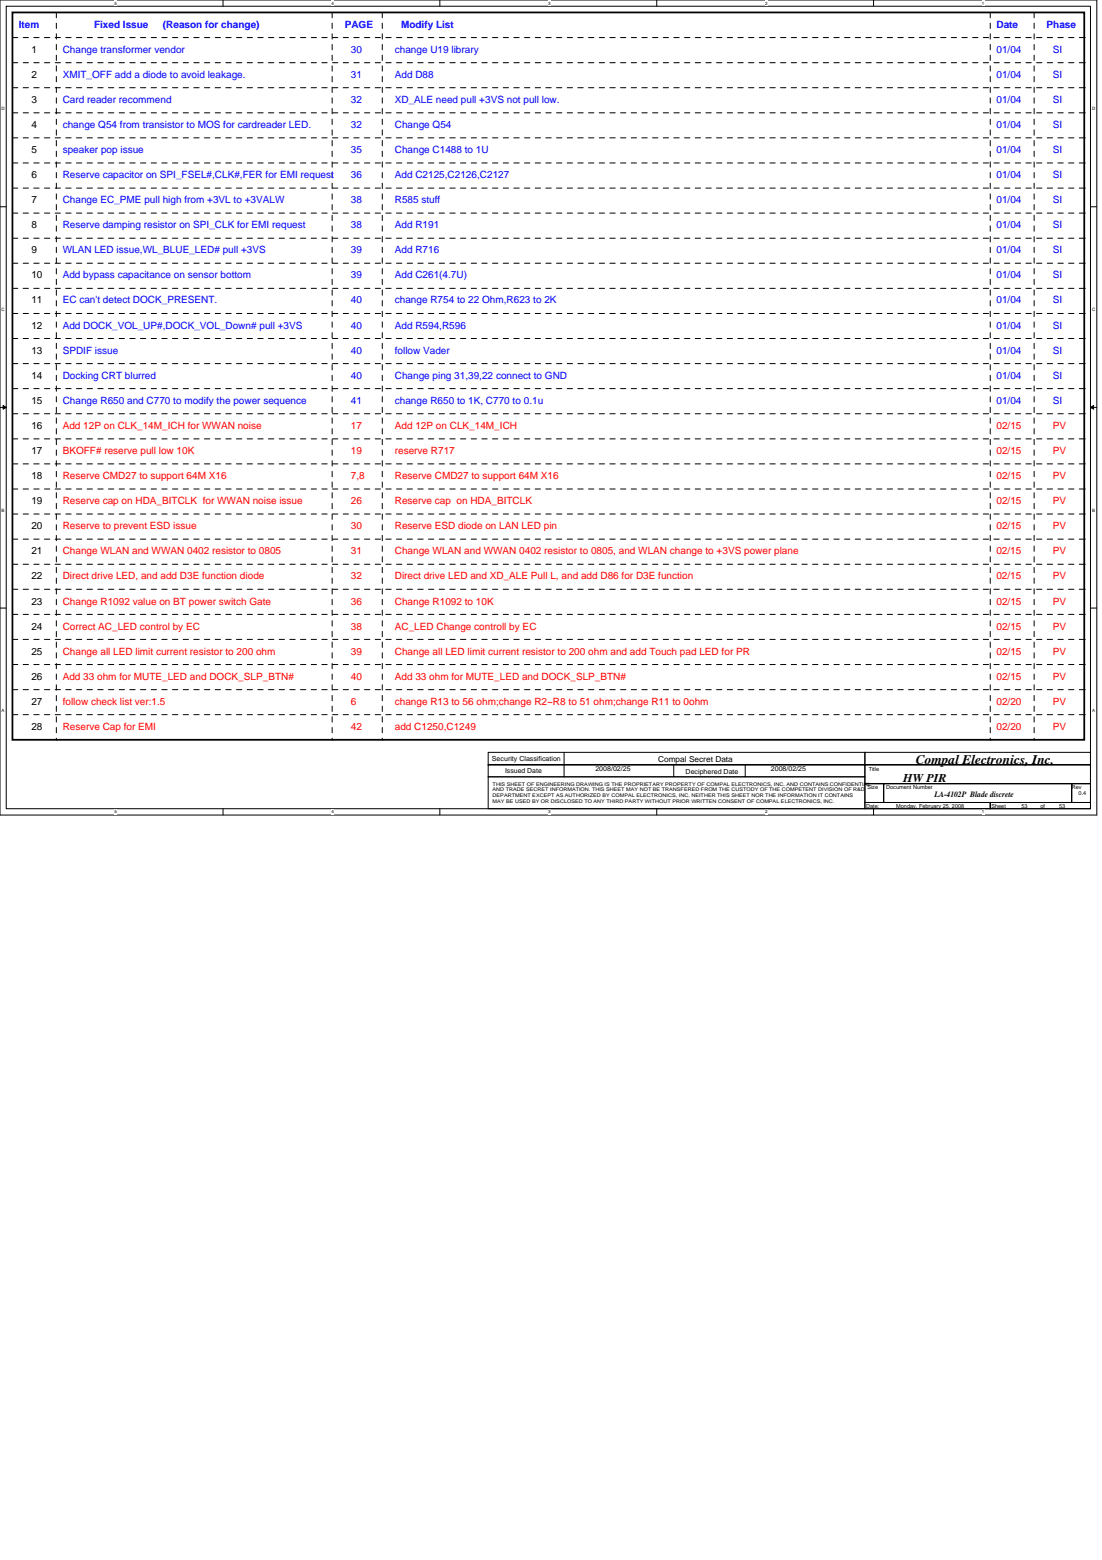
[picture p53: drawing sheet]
<svg xmlns="http://www.w3.org/2000/svg" width="210mm" height="297mm" viewBox="0 0 210 297" stroke-linecap="round" stroke-linejoin="round" font-family="sans-serif">
<defs><g id="words">
<text font-size="2.5" x="174.4" y="145.5">Compal Electronics, Inc.</text>
<text font-size="2.3" x="172" y="148.9">HW PIR</text>
<g font-size="1.9" fill="#00f">
<text x="3.6" y="5.3">Item</text>
<text x="17.9" y="5.3">Fixed Issue</text>
<text x="31" y="5.3">(Reason for change)</text>
<text x="65.7" y="5.3">PAGE</text>
<text x="76.4" y="5.3">Modify List</text>
<text x="189.8" y="5.3">Date</text>
<text x="199.3" y="5.3">Phase</text>
<text x="11.9" y="10">Change transformer vendor</text>
<text x="66.8" y="10">30</text>
<text x="75.2" y="10">change U19 library</text>
<text x="189.8" y="10">01/04</text>
<text x="200.6" y="10">SI</text>
<text x="11.9" y="14.8">XMIT_OFF add a diode to avoid leakage.</text>
<text x="66.8" y="14.8">31</text>
<text x="75.2" y="14.8">Add D88</text>
<text x="189.8" y="14.8">01/04</text>
<text x="200.6" y="14.8">SI</text>
<text x="11.9" y="19.6">Card reader recommend</text>
<text x="66.8" y="19.6">32</text>
<text x="75.2" y="19.6">XD_ALE need pull +3VS not pull low.</text>
<text x="189.8" y="19.6">01/04</text>
<text x="200.6" y="19.6">SI</text>
<text x="11.9" y="24.4">change Q54 from transistor to MOS for cardreader LED.</text>
<text x="11.9" y="29.1">speaker pop issue</text>
<text x="66.8" y="29.1">35</text>
<text x="66.8" y="24.4">32</text>
<text x="75.2" y="29.1">Change C1488 to 1U</text>
<text x="75.2" y="24.4">Change Q54</text>
<text x="189.8" y="24.4">01/04</text>
<text x="189.8" y="29.1">01/04</text>
<text x="200.6" y="24.4">SI</text>
<text x="200.6" y="29.1">SI</text>
<text x="11.9" y="33.9">Reserve capacitor on SPI_FSEL#,CLK#,FER for EMI request</text>
<text x="66.8" y="33.9">36</text>
<text x="75.2" y="33.9">Add C2125,C2126,C2127</text>
<text x="189.8" y="33.9">01/04</text>
<text x="200.6" y="33.9">SI</text>
<text x="11.9" y="38.7">Change EC_PME pull high from +3VL to +3VALW</text>
<text x="66.8" y="38.7">38</text>
<text x="75.2" y="38.7">R585 stuff</text>
<text x="189.8" y="38.7">01/04</text>
<text x="200.6" y="38.7">SI</text>
<text x="11.9" y="43.5">Reserve damping resistor on SPI_CLK for EMI request</text>
<text x="66.8" y="43.5">38</text>
<text x="75.2" y="43.5">Add R191</text>
<text x="189.8" y="43.5">01/04</text>
<text x="200.6" y="43.5">SI</text>
<text x="11.9" y="48.2">WLAN LED issue,WL_BLUE_LED# pull +3VS</text>
<text x="11.9" y="53">Add bypass capacitance on sensor bottom</text>
<text x="66.8" y="48.2">39</text>
<text x="66.8" y="53">39</text>
<text x="75.2" y="48.2">Add R716</text>
<text x="75.2" y="53">Add C261(4.7U)</text>
<text x="189.8" y="53">01/04</text>
<text x="189.8" y="48.2">01/04</text>
<text x="200.6" y="48.2">SI</text>
<text x="200.6" y="53">SI</text>
<text x="11.9" y="57.8">EC can't detect DOCK_PRESENT.</text>
<text x="66.8" y="57.8">40</text>
<text x="75.2" y="57.8">change R754 to 22 Ohm,R623 to 2K</text>
<text x="189.8" y="57.8">01/04</text>
<text x="200.6" y="57.8">SI</text>
<text x="11.9" y="62.6">Add DOCK_VOL_UP#,DOCK_VOL_Down# pull +3VS</text>
<text x="66.8" y="62.6">40</text>
<text x="75.2" y="62.6">Add R594,R596</text>
<text x="189.8" y="62.6">01/04</text>
<text x="200.6" y="62.6">SI</text>
<text x="11.9" y="67.4">SPDIF issue</text>
<text x="66.8" y="67.4">40</text>
<text x="75.2" y="67.4">follow Vader</text>
<text x="189.8" y="67.4">01/04</text>
<text x="200.6" y="67.4">SI</text>
<text x="11.9" y="72.1">Docking CRT blurred</text>
<text x="11.9" y="76.9">Change R650 and C770 to modify the power sequence</text>
<text x="66.8" y="76.9">41</text>
<text x="66.8" y="72.1">40</text>
<text x="75.2" y="76.9">change R650 to 1K, C770 to 0.1u</text>
<text x="75.2" y="72.1">Change ping 31,39,22 connect to GND</text>
<text x="189.8" y="72.1">01/04</text>
<text x="189.8" y="76.9">01/04</text>
<text x="200.6" y="76.9">SI</text>
<text x="200.6" y="72.1">SI</text>
</g>
<g font-size="1.9">
<text x="6" y="10">1</text>
<text x="6" y="14.8">2</text>
<text x="6" y="19.6">3</text>
<text x="6" y="24.4">4</text>
<text x="6" y="29.1">5</text>
<text x="6" y="33.9">6</text>
<text x="6" y="38.7">7</text>
<text x="6" y="43.5">8</text>
<text x="6" y="48.2">9</text>
<text x="6" y="53">10</text>
<text x="6" y="57.8">11</text>
<text x="6" y="62.6">12</text>
<text x="6" y="67.4">13</text>
<text x="6" y="72.1">14</text>
<text x="6" y="76.9">15</text>
<text x="6" y="81.7">16</text>
<text x="6" y="86.4">17</text>
<text x="6" y="91.2">18</text>
<text x="6" y="96">19</text>
<text x="6" y="100.8">20</text>
<text x="6" y="105.5">21</text>
<text x="6" y="110.3">22</text>
<text x="6" y="115.1">23</text>
<text x="6" y="119.9">24</text>
<text x="6" y="124.7">25</text>
<text x="6" y="129.4">26</text>
<text x="6" y="134.2">27</text>
<text x="6" y="139">28</text>
</g>
<g font-size="1.9" fill="#f00">
<text x="11.9" y="81.7">Add 12P on CLK_14M_ICH for WWAN noise</text>
<text x="66.8" y="81.7">17</text>
<text x="75.2" y="81.7">Add 12P on CLK_14M_ICH</text>
<text x="189.8" y="81.7">02/15</text>
<text x="200.6" y="81.7">PV</text>
<text x="11.9" y="86.4">BKOFF# reserve pull low 10K</text>
<text x="66.8" y="86.4">19</text>
<text x="75.2" y="86.4">reserve R717</text>
<text x="189.8" y="86.4">02/15</text>
<text x="200.6" y="86.4">PV</text>
<text x="11.9" y="91.2">Reserve CMD27 to support 64M X16</text>
<text x="11.9" y="96">Reserve cap on HDA_BITCLK for WWAN noise issue</text>
<text x="66.8" y="91.2">7,8</text>
<text x="66.8" y="96">26</text>
<text x="75.2" y="91.2">Reserve CMD27 to support 64M X16</text>
<text x="75.2" y="96">Reserve cap on HDA_BITCLK</text>
<text x="189.8" y="91.2">02/15</text>
<text x="189.8" y="96">02/15</text>
<text x="200.6" y="91.2">PV</text>
<text x="200.6" y="96">PV</text>
<text x="11.9" y="100.8">Reserve to prevent ESD issue</text>
<text x="66.8" y="100.8">30</text>
<text x="75.2" y="100.8">Reserve ESD diode on LAN LED pin</text>
<text x="189.8" y="100.8">02/15</text>
<text x="200.6" y="100.8">PV</text>
<text x="11.9" y="105.5">Change WLAN and WWAN 0402 resistor to 0805</text>
<text x="66.8" y="105.5">31</text>
<text x="75.2" y="105.5">Change WLAN and WWAN 0402 resistor to 0805, and WLAN change to +3VS power plane</text>
<text x="189.8" y="105.5">02/15</text>
<text x="200.6" y="105.5">PV</text>
<text x="11.9" y="110.3">Direct drive LED, and add D3E function diode</text>
<text x="66.8" y="110.3">32</text>
<text x="75.2" y="110.3">Direct drive LED and XD_ALE Pull L, and add D86 for D3E function</text>
<text x="189.8" y="110.3">02/15</text>
<text x="200.5" y="110.3">PV</text>
<text x="11.9" y="115.1">Change R1092 value on BT power switch Gate</text>
<text x="11.9" y="119.9">Correct AC_LED control by EC</text>
<text x="66.8" y="115.1">36</text>
<text x="66.8" y="119.9">38</text>
<text x="75.2" y="115.1">Change R1092 to 10K</text>
<text x="75.2" y="119.9">AC_LED Change controll by EC</text>
<text x="189.8" y="115.1">02/15</text>
<text x="189.8" y="119.9">02/15</text>
<text x="200.6" y="115.1">PV</text>
<text x="200.6" y="119.9">PV</text>
<text x="11.9" y="124.6">Change all LED limit current resistor to 200 ohm</text>
<text x="66.8" y="124.6">39</text>
<text x="75.2" y="124.6">Change all LED limit current resistor to 200 ohm and add Touch pad LED for PR</text>
<text x="189.8" y="124.6">02/15</text>
<text x="200.6" y="124.6">PV</text>
<text x="11.9" y="129.4">Add 33 ohm for MUTE_LED and DOCK_SLP_BTN#</text>
<text x="66.8" y="129.4">40</text>
<text x="75.2" y="129.4">Add 33 ohm for MUTE_LED and DOCK_SLP_BTN#</text>
<text x="189.8" y="129.4">02/15</text>
<text x="200.6" y="129.4">PV</text>
<text x="11.9" y="134.2">follow check list ver:1.5</text>
<text x="66.8" y="134.2">6</text>
<text x="75.2" y="134.2">change R13 to 56 ohm;change R2~R8 to 51 ohm;change R11 to 0ohm</text>
<text x="189.8" y="134.2">02/20</text>
<text x="200.6" y="134.2">PV</text>
<text x="11.9" y="139">Reserve Cap for EMI</text>
<text x="66.8" y="139">42</text>
<text x="75.2" y="139">add C1250,C1249</text>
<text x="189.8" y="139">02/20</text>
<text x="200.6" y="139">PV</text>
</g>
<g font-size="1.5">
<text x="125.3" y="145">Compal Secret Data</text>
<text x="178" y="151.8">LA-4102P Blade discrete</text>
</g>
<g font-size="1.3">
<text x="93.7" y="144.9">Security Classification</text>
<text x="96.2" y="147.2">Issued Date</text>
<text x="113.4" y="146.8">2008/02/25</text>
<text x="130.6" y="147.3">Deciphered Date</text>
<text x="146.8" y="146.8">2008/02/25</text>
</g>
<g font-size="1.1">
<text x="165.5" y="146.7">Title</text>
<text x="165" y="153.8">Date:</text>
<text x="165.2" y="150.2">Size</text>
<text x="168.8" y="150.2">Document Number</text>
<text x="170.7" y="153.8">Monday, February 25, 2008</text>
<text x="188.8" y="153.8">Sheet</text>
<text x="194.6" y="153.8">53</text>
<text x="198.2" y="153.8">of</text>
<text x="201.7" y="153.8">53</text>
<text x="204.1" y="150.2">Rev</text>
<text x="205.4" y="151.4">0.4</text>
</g>
<g font-size="1">
<text x="93.8" y="149.6">THIS SHEET OF ENGINEERING DRAWING IS THE PROPRIETARY PROPERTY OF COMPAL ELECTRONICS, INC. AND CONTAINS CONFIDENTIAL</text>
<text x="93.8" y="150.7">AND TRADE SECRET INFORMATION. THIS SHEET MAY NOT BE TRANSFERED FROM THE CUSTODY OF THE COMPETENT DIVISION OF R&amp;D</text>
<text x="93.8" y="151.7">DEPARTMENT EXCEPT AS AUTHORIZED BY COMPAL ELECTRONICS, INC. NEITHER THIS SHEET NOR THE INFORMATION IT CONTAINS</text>
<text x="93.8" y="152.8">MAY BE USED BY OR DISCLOSED TO ANY THIRD PARTY WITHOUT PRIOR WRITTEN CONSENT OF COMPAL ELECTRONICS, INC.</text>
</g>
<g font-size=".9">
<text x="21.8" y=".9">5</text>
<text x="63.1" y=".9">4</text>
<text x="104.4" y=".9">3</text>
<text x="145.7" y=".9">2</text>
<text x="187" y=".9">1</text>
<text x=".3" y="21">D</text>
<text x="208" y="21">D</text>
<text x=".3" y="59.2">C</text>
<text x="208" y="59.2">C</text>
<text x=".3" y="97.4">B</text>
<text x="208" y="97.4">B</text>
<text x=".3" y="135.6">A</text>
<text x="208" y="135.6">A</text>
<text x="21.8" y="154.9">5</text>
<text x="63.1" y="154.9">4</text>
<text x="104.4" y="154.9">3</text>
<text x="145.7" y="154.9">2</text>
<text x="187" y="154.9">1</text>
</g>
</g></defs>
<path d="M0 0h208.9v155.2h-208.9zM1.2 1.2h206.5v152.8h-206.5z" fill="none" stroke="#000" stroke-width=".19"/>
<g fill="#fff">
<path d="M21.8 .1h.5v1h-.5z"/>
<path d="M21.8 154.1h.5v1h-.5z"/>
</g>
<path d="M42.5 0v1.2M42.5 154v1.2" fill="none" stroke="#000" stroke-width=".19"/>
<g fill="#fff">
<path d="M63.1 .1h.5v1h-.5z"/>
<path d="M63.1 154.1h.5v1h-.5z"/>
</g>
<path d="M83.8 0v1.2M83.8 154v1.2" fill="none" stroke="#000" stroke-width=".19"/>
<g fill="#fff">
<path d="M104.4 .1h.5v1h-.5z"/>
<path d="M104.4 154.1h.5v1h-.5z"/>
</g>
<path d="M125.1 0v1.2M125.1 154v1.2" fill="none" stroke="#000" stroke-width=".19"/>
<g fill="#fff">
<path d="M145.7 .1h.5v1h-.5z"/>
<path d="M145.7 154.1h.5v1h-.5z"/>
</g>
<path d="M166.4 0v1.2M166.4 154v1.2" fill="none" stroke="#000" stroke-width=".19"/>
<g fill="#fff">
<path d="M187 .1h.5v1h-.5z"/>
<path d="M187 154.1h.5v1h-.5z"/>
<path d="M.3 20.3h.6v.9h-.6z"/>
<path d="M208 20.3h.6v.9h-.6z"/>
<path d="M.3 58.5h.6v.9h-.6z"/>
<path d="M208 58.5h.6v.9h-.6z"/>
</g>
<path d="M0 39.4h1.2M207.7 39.4h1.2" fill="none" stroke="#000" stroke-width=".19"/>
<g fill="#fff">
<path d="M.3 96.7h.6v.9h-.6z"/>
<path d="M208 96.7h.6v.9h-.6z"/>
</g>
<path d="M0 77.6h1.2M207.7 77.6h1.2" fill="none" stroke="#000" stroke-width=".19"/>
<path d="M.6 77.2l.6 .4-.6 .3zM207.7 77.6l.6-.4v.7z" fill="#000" stroke="#000" stroke-width=".19"/>
<g fill="#fff">
<path d="M.3 134.9h.6v.9h-.6z"/>
<path d="M208 134.9h.6v.9h-.6z"/>
</g>
<g fill="none" stroke="#000" stroke-width=".19">
<path d="M0 115.8h1.2M207.7 115.8h1.2M93 143.3h71.7v2.3h-71.7zM93 145.6h71.7v2.3h-71.7zM93 147.9h71.7v6.1h-71.7zM107.4 143.3v4.6M128.3 145.6v2.3M141.9 145.6v2.3M164.7 149.2h3.6v3.6h-3.6zM164.7 152.8h23.9v1.2h-23.9zM164.7 143.3h43v2.3h-43zM164.7 145.6h43v3.6h-43z"/>
<path d="M168.3 149.2h35.8v3.6h-35.8zM188.6 152.8h19.1v1.2h-19.1zM204.1 149.2h3.6v3.6h-3.6z"/>
</g>
<g fill="none" stroke="#000" stroke-width=".19" stroke-dasharray="1 1 1 1 1 1 1 1">
<path d="M2.4 11.9h204.1M2.4 16.7h204.1M2.4 7.2h204.1M10.7 2.4v138.5M63.3 2.4v138.5M72.8 2.4v138.5M188.6 2.4v138.5M197 2.4v138.5M206.5 11.9h.1M206.5 16.7h.1M206.5 7.2h.1M2.4 21.5h204.1"/>
<path d="M2.4 26.2h204.1M2.4 31h204.1M2.4 35.8h204.1M206.5 21.5h.1M206.5 26.2h.1M206.5 31h.1M206.5 35.8h.1M2.4 40.6h204.1M2.4 45.4h204.1M2.4 50.1h204.1M2.4 54.9h204.1M2.4 59.7h204.1"/>
<path d="M206.5 40.6h.1M206.5 45.4h.1M206.5 50.1h.1M206.5 54.9h.1M206.5 59.7h.1M2.4 64.5h204.1M2.4 69.2h204.1M2.4 74h204.1M2.4 78.8h204.1M206.5 64.5h.1M206.5 69.2h.1M206.5 74h.1"/>
<path d="M206.5 78.8h.1M2.4 83.6h204.1M2.4 88.3h204.1M2.4 93.1h204.1M2.4 97.9h204.1M206.5 83.6h.1M206.5 88.3h.1M206.5 93.1h.1M206.5 97.9h.1M2.4 102.7h204.1M2.4 107.4h204.1M2.4 112.2h204.1"/>
<path d="M2.4 117h204.1M206.5 102.7h.1M206.5 107.4h.1M206.5 112.2h.1M206.5 117h.1M2.4 121.8h204.1M2.4 126.5h204.1M2.4 131.3h204.1M2.4 136.1h204.1M206.5 121.8h.1M206.5 126.5h.1M206.5 131.3h.1"/>
<path d="M206.5 136.1h.1M10.7 140.9h.1M63.3 140.9h.1M72.8 140.9h.1M188.6 140.9h.1M197 140.9h.1"/>
</g>
<path d="M2.4 2.4h204.1v138.5h-204.1z" fill="none" stroke="#000" stroke-width=".34"/>
<use href="#words"/>
</svg>
